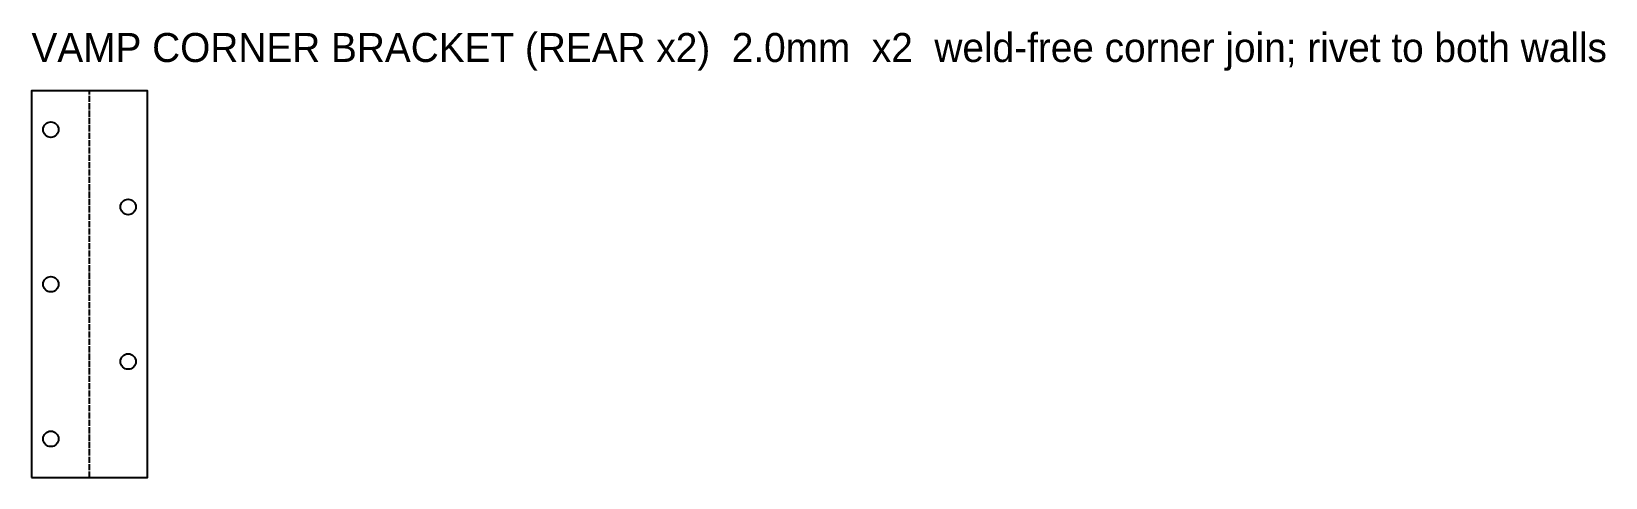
# Model space of a CAD drawing. Header units: millimetres. Extents: x 0 to 326, y 0 to 92.
import ezdxf

# ---------------------------------------------------------------- set-up
doc = ezdxf.new("R2010")
doc.units = ezdxf.units.MM
doc.linetypes.add('DASHED', pattern=[1.524, 1.27, -0.254])
for name, color, linetype in [('BEND', 4, 'DASHED'), ('CUT', 7, 'Continuous'), ('NOTE', 8, 'Continuous')]:
    doc.layers.add(name, color=color, linetype=linetype)

msp = doc.modelspace()

# ---------------------------------------------------------------- linework, layer by layer
at = {"layer": 'BEND'}
msp.add_lwpolyline([(12, 0), (12, 80)], dxfattribs=at)
at = {"layer": 'CUT'}
msp.add_lwpolyline([(0, 0), (24, 0), (24, 80), (0, 80)], close=True, dxfattribs=at)
for centre in [(4, 72), (20, 56), (4, 40), (20, 24), (4, 8)]:
    msp.add_circle(centre, 1.6, dxfattribs=at)

# ---------------------------------------------------------------- texts
at = {"layer": 'NOTE'}
msp.add_text('VAMP CORNER BRACKET (REAR x2)  2.0mm  x2  weld-free corner join; rivet to both walls', height=6, dxfattribs=at).set_placement((0, 86))

doc.saveas('drawing.dxf')
